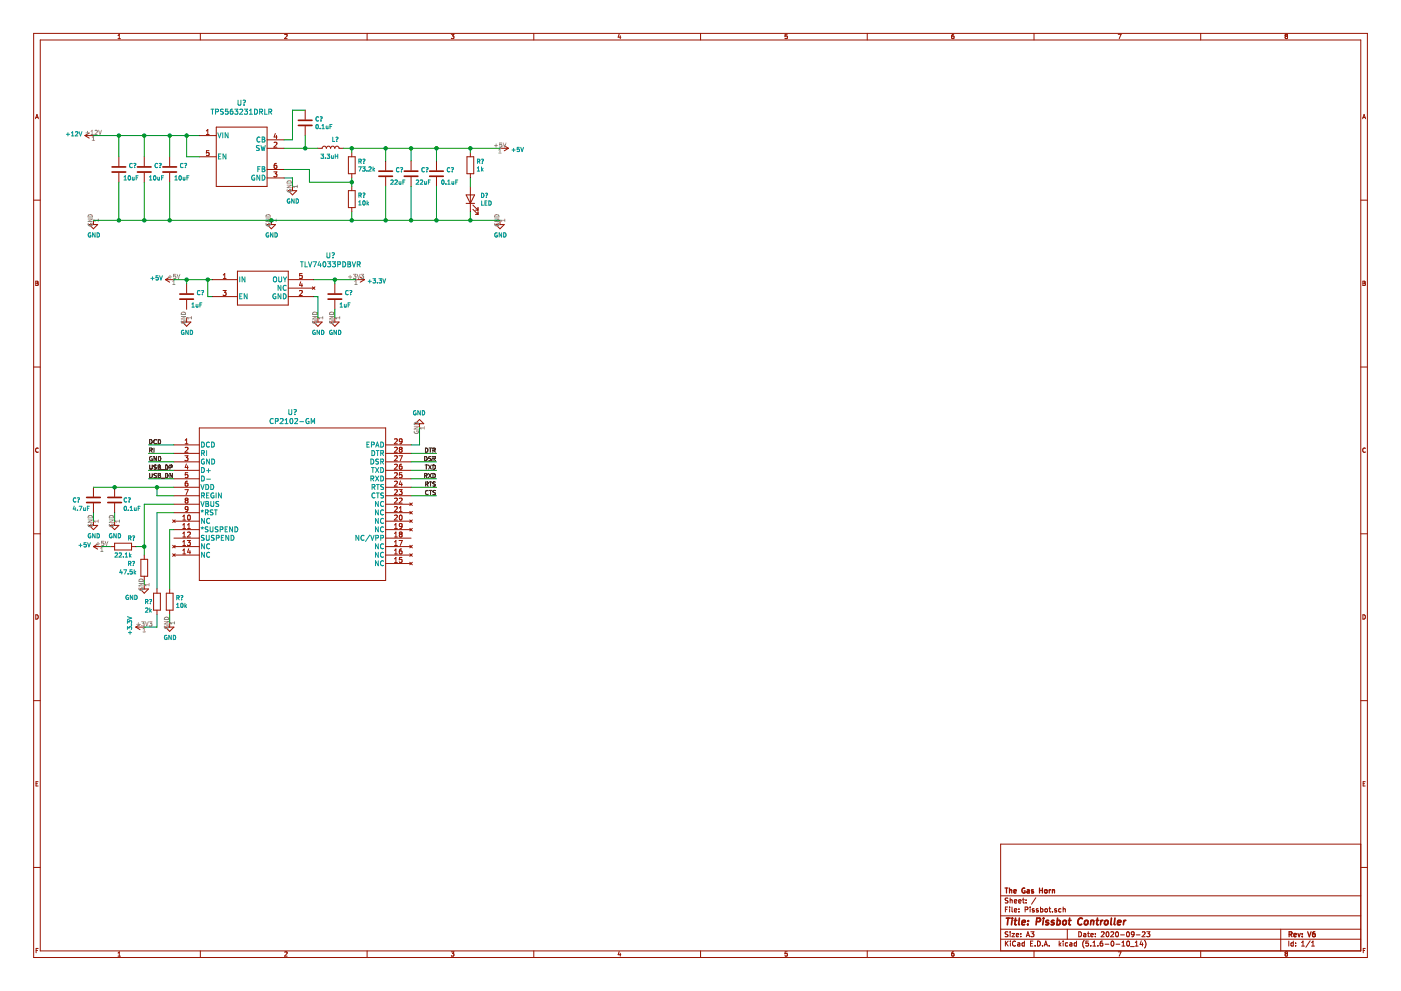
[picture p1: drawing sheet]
<svg xmlns="http://www.w3.org/2000/svg" width="420mm" height="297mm" viewBox="0 0 420 297" stroke-linecap="round" stroke-linejoin="round" font-family="sans-serif">
<path d="M.1 0h420.1v297h-420.1z" fill-rule="evenodd" fill="#fff" stroke="#fff" stroke-width=".3"/>
<g fill="none" stroke="#981200" stroke-width=".3">
<path d="M10.1 10h400v277h-400zM12.1 12h396v273h-396zM35.4 11.6h.7M35.4 10.6l.4-.3v1.3M60.1 10v2M85.4 10.4l.5-.1 .2 .3-.8 1h.8M110.1 10v2M135.3 10.3h.8l-.4 .5 .4 .1v.6h-.8M160.1 10v2M185.7 10.2l-.3 1h.8M186 10.7v.9M210.1 10v2"/>
<path d="M236.1 10.3h-.6l-.1 .6 .6-.1 .1 .7h-.7M260.1 10v2M286 10.3l-.5 .3-.1 .7 .2 .3 .5-.1-.1-.7h-.4l-.2 .2M310.1 10v2M335.3 10.3h.9l-.5 1.3M360.1 10v2M385.6 10.8l-.2 .5 .2 .3 .4-.1M385.6 10.8l-.2-.2 .2-.3 .5 .1-.2 .4M385.6 10.8h.3M385.9 10.8l.2 .3v.4M386.1 11.5h-.1M10.7 35.6l.4-1.3 .4 1.3"/>
<path d="M10.8 35.2h.6M26.8 39.9l-1.3 .7M61.9 39.2l.4-.4v1.5M64.9 38.1h15.2v17.8h-15.2zM91.5 33v2.8M91.5 37.8v2.8M408.7 35.6l.4-1.3 .4 1.3M408.8 35.2h.6M10.1 60h2M25.5 40.6h2.5M25.5 40.6l1.3 .8M35.6 47v2.8"/>
<path d="M35.6 51.8v2.8M43.3 47v2.8M43.3 51.8v2.8M50.9 47v2.8M50.9 51.8v2.8M59.8 40.6h5.1M59.8 47h5.1M61.9 40.3h.8M62.7 45.2h-.8v.7l.7-.1 .1 .7-.3 .2-.5-.2M80.1 44.5h5.1M80.1 53.3h5.1M80.1 41.9h5.1"/>
<path d="M80.1 50.8h5.1M82.1 51.5h.9l-.4 .6 .4 .1v.7l-.2 .1-.7-.1M82.2 42.7l.6-.1 .2 .5-.9 1h.9M82.6 40l-.4 1.1h.9M82.9 49l-.6 .3-.1 .9 .3 .3 .5-.2-.1-.7-.4-.1-.3 .3M82.9 40.6v1M86.4 57.2h2.6l-1.3 1.2zM87.7 55.9v1.3M95.3 44.5h1.3a.64 .64 0 0 1 .6-.7 .64 .64 0 0 1 .7 .7 .64 .64 0 0 1 .6-.7 .64 .64 0 0 1 .6 .7 .64 .64 0 0 1 .7-.7 .64 .64 0 0 1 .6 .7 .64 .64 0 0 1 .7-.7 .64 .64 0 0 1 .6 .7h1.3M104.5 47h2v5.1h-2zM104.5 57.2h2v5h-2zM105.5 45.7v1.3"/>
<path d="M105.5 52.1v1.2M105.5 55.9v1.3M115.7 48.3v2.8M115.7 53.1v2.8M123.3 48.3v2.8M123.3 53.1v2.8M130.9 48.3v2.8M130.9 53.1v2.8M139.8 58.4h2.5l-1.2 2.6zM140 47h2.1v5.1h-2.1zM141.1 45.7v1.3M141.1 52.1v1.2"/>
<path d="M141.1 55.9v7.6M149.9 44.5h2.6M151.2 43.7l1.3 .8M152.5 44.5l-1.3 .7M408.1 60h2M26.8 67.3h2.5l-1.3 1.3zM28 66v1.3M80.1 67.3h2.5l-1.2 1.3zM81.4 66v1.3M105.5 62.2v1.3M139.8 61h2.5M141.8 62.7l1.5 1.6"/>
<path d="M141.8 61.5l1.5 1.5M142.6 64.3h.7M142.6 63h.7M143.3 62.2v.8M143.3 63.5v.8M148.7 67.3h2.5l-1.3 1.3zM149.9 66v1.3M10.7 84.9h.5M11.3 84.3h-.6v1.3l.7-.2v-.4l-.2-.1M11.3 84.3v.1M11.3 84.8l-.1 .1M11.3 84.4v.4"/>
<path d="M11.3 84.8h.1M49.6 83.8h2.6M49.6 83.8l1.3 .8M50.9 83.1l-1.3 .7M54.7 96.5h2.5l-1.2 1.3zM56 85.1v2.8M56 89.9v2.8M56 95.3v1.2M63.6 83.8h7.6M63.6 88.9h7.6M66.9 87.1h.9l-.5 .5 .5 .2v.6l-.3 .2-.6-.2M67 83.5h.8"/>
<path d="M67 82.4l.4-.4v1.5M71.2 81.3h15.2v10.1h-15.2zM86.4 83.8h7.7M86.4 88.9h7.7M86.4 86.4h7.7M89.8 87.2l.6-.1 .3 .4-1 1.1h1M90.2 84.5l-.4 1h.9M90.5 85v1M90.6 82h-.7l-.1 .7 .7-.1 .1 .7-.2 .2-.6-.2M93.7 86l.7 .7M94.1 96.5h2.5l-1.3 1.3zM94.4 86l-.7 .7"/>
<path d="M95.3 95.3v1.2M99.1 96.5h2.6l-1.3 1.3zM100.4 85.1v2.8M100.4 89.9v2.8M100.4 95.3v1.2M106.8 83.8h2.5M108 83.1l1.3 .7M109.3 83.8l-1.3 .8M408.7 84.3l.7 .2-.2 .4 .3 .2-.3 .5h-.5zM408.7 84.9h.5M10.1 110h2M408.1 110h2"/>
<path d="M11.5 134.4a.58 .58 0 0 0-.8 .5 .58 .58 0 0 0 .8 .6M52.2 133.4h7.6M52.2 135.9h7.6M52.2 138.4h7.6M55.5 136.6h.9l-.5 .6 .4 .1v.7l-.2 .1-.6-.1M55.5 134.2l.6-.1 .3 .4-.9 1.1h.9M55.5 133h.9M55.5 132l.5-.5v1.5M55.9 139.1l-.4 1h.9M56.2 139.6v1M59.8 128.3h55.9v45.7h-55.9zM115.7 133.4h7.6"/>
<path d="M115.7 135.9h7.6M115.7 138.4h7.6M118.3 134.2l.6-.1 .3 .4-1 1.1h1M118.3 131.7l.6-.2 .3 .5-1 1h1M118.3 136.7l.6-.1 .3 .4-1 1.1h1M118.3 139.3l.6-.2 .3 .5-1 1h1M119.7 136.6h1l-.7 1.5M119.8 131.7h.7l.1 .7h-.7zM120 134.7l-.3 .3 .3 .6 .6-.3-.3-.6M120 134.7l-.3-.3 .3-.3 .5 .1-.2 .5M120 134.7h.3M120.5 139.1l-.5 .2-.3 1 .3 .3 .5-.1v-.7l-.5-.1-.3 .3"/>
<path d="M120.6 132.4l-.3 .5-.4 .1M120.6 132.2l-.1 .1M125.8 127v1.3M125.8 125.7l1.3 1.3h-2.6zM409.5 134.4a.59 .59 0 0 0-.8 .5 .59 .59 0 0 0 .7 .6M409.5 135.5h-.1M10.1 160h2M26.8 157.5h2.5l-1.3 1.3zM28 146.1v2.7M28 150.9v2.8M28 156.2v1.3M33.1 157.5h2.5l-1.2 1.3z"/>
<path d="M34.4 146.1v2.7M34.4 150.9v2.8M34.4 156.2v1.3M51.8 155.8l.7 .8M52.2 141h7.6M52.2 143.5h7.6M52.2 146.1h7.6M52.2 148.6h7.6M52.2 151.1h7.6M52.2 153.7h7.6M52.2 156.2h7.6M52.2 158.8h7.6"/>
<path d="M52.5 155.8l-.7 .8M54.8 155.9h.9M54.8 154.8l.4-.4v1.5M54.8 157.4l.4-.5v1.5M54.8 159.9l.4-.4v1.5M54.8 158.4h.9M55.5 146.8h.9l-.6 1.5M55.8 149.9l-.3 .3 .3 .6 .6-.3-.3-.6M55.8 149.9l-.3-.2 .3-.4 .5 .1-.2 .5M55.8 149.9h.3M56.2 144.2l-.6 .4-.1 .8 .3 .3 .5-.1-.1-.7-.4-.1-.3 .3M56.2 159.6l.6-.1 .3 .4-.9 1.1h.9"/>
<path d="M56.2 158.4h.9M56.2 157.4l.5-.5v1.5M56.3 141.7h-.7l-.1 .7 .7-.1 .1 .7-.2 .2-.6-.2M56.4 152.5l-.3 .3-.4-.1-.1-.7 .5-.2 .3 .3-.1 .9-.6 .3M56.4 154.5l.2-.1a.73 .73 0 0 1 .5 .8 .73 .73 0 0 1-.7 .6l-.2-.5zM115.7 141h7.6M115.7 143.5h7.6M115.7 146.1h7.6M115.7 148.6h7.6M115.7 151.1h7.6M115.7 153.7h7.6M115.7 156.2h7.6"/>
<path d="M115.7 158.8h7.6M118.3 149.4l.6-.1 .3 .4-1 1.1h1M118.3 152l.6-.2 .3 .5-1 1h1M118.3 154.5l.6-.1 .3 .4-1 1.1h1M118.3 158.4h.9M118.3 157.4l.4-.5v1.5M118.3 159.9l.4-.4v1.5M119 141.8h-.7M119 144.3l-.7 .1M119 146.8l-.7 .1M119 146.8l.1 .1M119 144.3l.1 .1"/>
<path d="M119 141.8h.1M119.1 141.8v.5l-.9 .9h1M119.1 144.4v.5l-.9 .8h1M119.1 146.9v.5l-.9 .9h1M119.7 146.8h.9l-.5 .5 .4 .2v.6l-.2 .2-.6-.2M119.7 149.4l.6-.1 .3 .4-.9 1.1h.9M119.7 153.3h.9M119.7 152.3l.5-.5v1.5M119.8 157.1h.7v.6l-.6 .1zM119.9 154.5l.2-.1a.73 .73 0 0 1 .5 .8 .73 .73 0 0 1-.6 .6l-.3-.5zM120.1 144.1l-.4 1.1h1M120.5 144.7v1"/>
<path d="M120.5 141.7h-.7l-.1 .7 .8-.1v.7l-.2 .2-.6-.2M120.6 157.8l-.3 .5-.4 .1M120.6 157.6l-.1 .1M122.9 158.4l.8 .7M122.9 155.8l.8 .8M122.9 153.3l.8 .8M122.9 150.8l.8 .7M123.7 158.4l-.8 .7M123.7 155.8l-.8 .8M123.7 153.3l-.8 .8M123.7 150.8l-.8 .7M408.1 160h2"/>
<path d="M28 163.8l1.3 .8M28 163.8h2.6M29.3 163.1l-1.3 .7M33.1 163.8h1.3M34.4 162.8h5.1v2.1h-5.1zM39.5 163.8h1.2M42 176.5h2.5l-1.2 1.3zM42.2 167.6h2.1v5.1h-2.1zM43.3 166.4v1.2M43.3 172.7v1.3M43.3 175.3v1.2M46.1 177.8h2v5.1h-2z"/>
<path d="M47.1 176.5v1.3M49.9 177.8h2v5.1h-2zM50.9 176.5v1.3M51.8 163.5l.7 .7M51.8 166l.7 .8M52.2 163.8h7.6M52.2 161.3h7.6M52.2 166.4h7.6M52.5 163.5l-.7 .7M52.5 166l-.7 .8M54.8 162.4l.4-.4v1.5M54.8 165l.4-.5v1.5"/>
<path d="M54.8 161h.9M54.8 163.5h.9M54.8 166h.9M56.2 162h.9l-.5 .6 .4 .1v.7l-.2 .1-.6-.1M56.6 164.5l-.4 1h1M57 165v1M115.7 163.8h7.6M115.7 161.3h7.6M115.7 166.4h7.6M115.7 168.9h7.6M118.3 161h.9M118.3 163.5h.9"/>
<path d="M118.3 166h.9M118.3 168.6h.9M118.3 162.4l.4-.4v1.5M118.3 165l.4-.5v1.5M118.3 167.5l.4-.4v1.5M119.7 162h1l-.7 1.5M120 160.1l-.3 .3 .3 .6 .6-.3-.3-.6M120 160.1l-.3-.3 .3-.3 .5 .1-.2 .5M120 160.1h.3M120.5 164.5l-.5 .2-.3 1 .3 .3 .5-.1v-.7l-.5-.1-.3 .3M120.5 167.1h-.7l-.1 .7 .8-.1v.7l-.2 .2-.6-.2M122.9 168.5l.8 .8"/>
<path d="M122.9 166l.8 .8M122.9 163.5l.8 .7M123.7 168.5l-.8 .8M123.7 166l-.8 .8M123.7 163.5l-.8 .7M10.7 184.3a.65 .65 0 0 1 .8 .6 .65 .65 0 0 1-.8 .7zM40.7 188l1.3 .7M40.7 188h2.6M42 187.2l-1.3 .8M47.1 182.9v1.3M49.6 188h2.6l-1.3 1.2zM50.9 182.9v1.3"/>
<path d="M50.9 186.7v1.3M408.7 184.3a.65 .65 0 0 1 .8 .6 .65 .65 0 0 1-.8 .7zM10.1 210h2M408.1 210h2M10.8 234.9h.4M11.4 234.3h-.6v1.3h.6M408.8 234.9h.4M409.4 234.3h-.6v1.3h.6M408.1 253h-108v32M10.1 260h2M300.1 278.5h108M300.1 274.5h108"/>
<path d="M300.1 268.5h108M301.5 279.9h.1M301.5 272.6h.5M301.6 279.9l.6 .2 .1 .4-.3 .3-.6-.1M302.2 271.9h-.7v1.5M302.3 279.4h-.7l-.1 .5M302.3 269.2h-.7l-.1 .6a.63 .63 0 0 1 .7 .7l-.8 .1M302.8 271.9v.1M302.8 272.4v1M302.9 269.2v1.5M302.9 279.3v.1M302.9 279.8v1"/>
<path d="M302.9 269.8h.6l.1 .9M303.5 279.8h.8l-.8 1h.8M303.5 271.9v1.3l.2 .2M304.2 270.2l.7-.2v-.2l-.5-.1-.2 .2 .1 .7h.6M304.2 272.9l.7-.2v-.3h-.5l-.2 .2 .1 .7h.6M305.5 270.2l.7-.2-.1-.2-.4-.1-.2 .2 .1 .7h.5M305.6 273.2v.2M305.6 272.4v.2M306.1 279.9v.1M306.6 269.7h.6M306.8 269.2v1.3l.4 .2M307.4 272.7l.7-.1 .1-.6-.8-.1v1.5"/>
<path d="M307.7 270.5v.2M307.7 269.8v.1M308.9 271.9v.1M308.9 272.4v1M309.1 279.3h1l-.5 .6 .4 .1v.7h-.9M310.2 272.4h-.4l-.2 .2v.2l.6 .1v.4h-.6M310.6 269.1l-1.2 1.9M311.3 272.4h-.3l-.2 .2 .1 .2 .4 .1v.4h-.5M312.1 272.4h.4l.3 .3-.1 .5-.6 .1M312.1 271.9v1.5M313.4 272.5h.7v.7h-.7zM314.6 272.4h.5"/>
<path d="M314.8 271.9v1.3l.3 .2M315.6 273.2v.2M316.9 272.4h-.4l-.2 .2v.2l.6 .1v.4h-.6M318.2 272.4h-.4l-.3 .3 .1 .5 .6 .1M318.8 271.9v1.5M318.8 272.5l.6-.1 .1 1M320.1 278.5v3M323.5 279.3a.75 .75 0 0 1 .9 .7 .75 .75 0 0 1-.9 .8zM325 279.9h.6v.9M326.2 279.8h.5M326.4 279.3v1.3l.3 .2M328.5 279.9v.1"/>
<path d="M330.3 279.4l.6-.1 .2 .4-.9 1.1h.9M331.8 279.4l.3-.1a.73 .73 0 0 1 .5 .8 .73 .73 0 0 1-.7 .6l-.2-.5zM333.1 279.4l.6-.1 .3 .4-.9 1.1h.9M334.8 279.4l.1-.1a.72 .72 0 0 1 .6 .8 .72 .72 0 0 1-.7 .6l-.2-.5zM338 279.4l.2-.1a.72 .72 0 0 1 .5 .7 .72 .72 0 0 1-.6 .7l-.3-.5zM340.1 279.9l-.3 .3-.4-.1-.1-.7 .5-.1 .3 .3-.2 1.1-.5 .1M342.6 279.4l.5-.1 .3 .4-.9 1.1h.9M343.9 279.3h.9l-.5 .6 .5 .1v.7h-.9M384.1 278.5v6.5M408.1 260h2M10.8 284.9h.5M11.4 284.3h-.6v1.3"/>
<path d="M35.4 285.7l.4-.4v1.3M35.4 286.6h.7M60.1 285v2M85.4 285.4l.5-.1 .2 .4-.8 .9h.8M110.1 285v2M135.3 285.3h.8l-.4 .5 .4 .1v.6h-.8M160.1 285v2M185.7 285.2l-.3 1h.8M186 285.7v.9M210.1 285v2M236.1 285.3h-.6l-.1 .6 .6-.1 .1 .7h-.7M260.1 285v2"/>
<path d="M286 285.3l-.5 .3-.1 .7 .2 .3 .5-.1-.1-.7h-.4l-.2 .2M300.1 281.5h108M301.5 282.1v1.5M301.7 282.7l.7 .9M302.4 282.1l-.9 .8M303 282.1v.1M303 282.6v1M304.6 283.4l-.1 .1M304.6 282.2a.68 .68 0 0 0-1 .6 .68 .68 0 0 0 .9 .7M304.8 280.3l.7-.2-.1-.2-.4-.1-.2 .2 .1 .7h.5M305.2 282.7h.6l.1 .9M305.9 282.9l-.8 .3 .3 .4 .5-.1"/>
<path d="M306.1 280.7v.1M307.2 282.7l-.4-.1-.3 .3 .1 .5 .6 .1M307.2 282.1v1.5M307.8 280.8l.5-1.5 .5 1.5M307.9 280.3h.8M309.1 282.8h.5M309.8 282.1h-.7v1.5h.7M310.1 285v2M310.4 283.4v.2M311.1 282.1a.76 .76 0 0 1 .9 .7 .76 .76 0 0 1-.9 .8zM312.6 283.4v.2M313.1 283.6l.5-1.5 .5 1.5"/>
<path d="M313.3 283.1h.7M314.7 283.5h.1M314.6 283.4l.1 .1M317.6 282.1v1.5M317.8 283l.4 .6M318.2 282.6l-.6 .5M318.8 282.1v.1M318.8 282.6v1M320.2 282.7l-.4-.1-.3 .3v.5l.7 .1M320.8 282.7h.6l.1 .9M321.5 282.9l-.7 .3 .2 .4 .5-.1M322.9 282.7l-.5-.1-.3 .3 .1 .5 .7 .1"/>
<path d="M322.9 282.1v1.5M325.1 281.9a1.71 1.71 0 0 0 0 2.3M325.6 280.1l-.7 .3 .2 .4 .5-.1M326.4 282.1h-.7l-.1 .7 .7-.1 .1 .7h-.8M327.1 283.4v.2M327.1 280.3l.8-.2-.1-.2-.5-.1-.2 .2 .1 .7h.6M327.8 283.6h.8M327.8 282.5l.4-.4v1.5M328.5 280.7v.1M329.3 283.4v.2M330.6 282.1l-.6 .3-.1 .9 .3 .3 .5-.2-.1-.7h-.4l-.3 .2M331.4 283h1.2"/>
<path d="M333.4 282.2l.1-.1a.72 .72 0 0 1 .6 .8 .72 .72 0 0 1-.7 .6l-.2-.5zM334.7 283h1.1M335.3 285.3h.9l-.5 1.3M336.1 280.2h1.1M336.5 283.6h.8M336.5 282.5l.4-.4v1.5M338 282.2l.2-.1a.72 .72 0 0 1 .6 .7 .72 .72 0 0 1-.7 .7l-.2-.5zM339 283.7h1.2M340.5 283.6h.8M340.5 282.5l.4-.4v1.5M340.8 280.2h1.1M342.3 282l-.4 1.1h.9"/>
<path d="M342.6 282.6v1M343.2 281.9a1.71 1.71 0 0 1 0 2.3M360.1 285v2M385.6 285.8l-.2-.2 .2-.3 .5 .1-.2 .4M385.6 285.8l-.2 .3 .2 .5 .5-.3-.2-.5M385.6 285.8h.3M386.5 282.1v1.5M387.2 283.4l.1 .1M387.3 283.5h.6M387.9 282.7h-.7v.7M387.9 282.1v1.5M388.6 283.4v.2"/>
<path d="M388.6 282.7v.1M390.3 283.6h.9M390.3 282.5l.5-.4v1.5M392.9 282l-1.3 1.9M393.3 283.6h.9M393.3 282.5l.5-.4v1.5M408.8 284.9h.5M409.4 284.3h-.6v1.3"/>
</g>
<g fill="none" stroke="#981200" stroke-width=".38">
<path d="M301.4 266.2h.9M301.8 266.2v1.5M302.8 266.2v1.5M302.8 266.8h.5l.1 .9M304.1 267.2l.7-.2-.1-.2-.4-.1-.2 .2v.7h.6M307.3 266.3a.69 .69 0 0 0-.8 .7 .69 .69 0 0 0 .9 .5v-.5h-.3M308 266.8h.6l.1 .9M308.7 267l-.7 .3 .2 .4 .5-.1M309.9 266.8l-.4-.1-.2 .2 .1 .2 .5 .1v.4h-.6M311.8 266.2v1.5M311.8 266.9h.8M312.6 266.2v1.5"/>
<path d="M313.3 266.8h.7l-.1 .8-.6-.1zM314.7 266.7v1M315.1 266.7l-.4 .3M315.6 266.8h.6v.9M315.6 266.7v1M389.2 279.8l.4 1 .4-1M390.5 279.9v.1M392.2 279.3l.5 1.5 .5-1.5M394.3 279.3l-.6 .3-.1 .9 .3 .3 .5-.1-.1-.8h-.4l-.3 .2M386.6 280.1l.7-.1 .1-.6-.8-.1v1.5M387 280.1l.5 .7M388.1 280.3l.7-.2-.1-.2-.4-.1-.2 .2v.7h.6"/>
<path d="M390.5 280.7v.1"/>
</g>
<g fill="none" stroke="#981200" stroke-width=".51">
<path d="M89.5 37.6h4.1M89.5 36.1h4.1M33.6 51.6h4.1M33.6 50h4.1M41.2 51.6h4.1M41.2 50h4.1M48.9 51.6h4M48.9 50h4M113.6 52.8h4.1M113.6 51.3h4.1M121.2 52.8h4.1M121.2 51.3h4.1"/>
<path d="M128.9 52.8h4M128.9 51.3h4M53.9 89.7h4.1M53.9 88.1h4.1M98.4 89.7h4M98.4 88.1h4M26 150.6h4.1M26 149.1h4.1M32.3 150.6h4.1M32.3 149.1h4.1M301.8 275.2h1.1M302.4 275.2l-.3 2"/>
<path d="M303.5 275.9l-.2 1.3M303.6 275.2v.2M304.2 275.9h.7M304.6 275.2l-.3 1.7 .5 .3M305.7 275.2l-.2 1.7 .2 .3M306.5 276.5l1-.2-.1-.3-.5-.1-.4 .3v.9h.8M308.2 277v.2M308.4 276l-.1 .2M310.8 276.3l1-.1 .2-.3-.1-.6-.9-.1-.3 2M312.9 275.9l-.2 1.3M313 275.2l-.1 .2M314.5 276l-.5-.1-.3 .3 .1 .2 .6 .2-.1 .5h-.7"/>
<path d="M316.1 276l-.4-.1-.4 .3 .1 .2 .6 .2v.5h-.8M317.1 276l.6-.1 .3 .4-.2 .7-.3 .2-.6-.1M317.2 275.2l-.3 2M318.9 276.1l.3-.2 .6 .2v.7l-.5 .4-.5-.2zM320.4 275.9h.8M320.8 275.2l-.2 1.7 .4 .3M324.6 275.4a.96 .96 0 0 0-1.3 .5 .96 .96 0 0 0 .7 1.3l.4-.2M325.4 276.1l.8-.1 .1 .3-.2 .7-.3 .2-.5-.2zM327.2 276.1l.8-.1-.1 1.2M327.2 275.9l-.2 1.3M328.7 275.9h.8M329.1 275.2l-.2 1.7 .5 .3"/>
<path d="M330.2 275.9l-.2 1.3M330.8 275.9l-.7 .4M331.4 276.1l.8-.1 .1 .3-.2 .7-.3 .2-.5-.2zM333.3 275.2l-.2 1.7 .3 .3M334.4 275.2l-.2 1.7 .2 .3M335.2 276.5l.9-.2v-.3l-.6-.1-.3 .3v.9h.8M337.1 275.9l-.2 1.3M337.6 275.9l-.4 .1-.2 .3"/>
</g>
<g fill="none" stroke="#009596" stroke-width=".3">
<path d="M20.4 39.8v.9M21.4 39.8l.4-.3v1.2M22.6 39.6l.5-.1 .3 .3-.8 .9h.8M23.7 39.5l.4 1.2 .5-1.2M63.3 32.7h.8M63.7 32.7v1.5M64.7 33.5l.7-.1 .1-.6-.8-.1v1.5M65.3 39.8l.5 1.5 .5-1.5M66.8 39.8v1.5M67 32.8h-.8a.66 .66 0 0 0 .7 .9l-.1 .5h-.7M68.4 32.7h-.7l-.1 .7h.7l.1 .7-.2 .1-.6-.1M68.4 39.8v1.5l-.9-1.5v1.5"/>
<path d="M69.7 32.7l-.5 .1-.2 1.1 .3 .3 .5-.1-.1-.7-.4-.1-.3 .3M70.4 32.7h.9l-.5 .6 .5 .3-.1 .6-.8-.1M71.4 30v1.2l.3 .3 .5-.3v-1.2M71.9 32.8l.6-.1 .3 .4-1 1.1h1M72.9 30.1l.5-.1a.52 .52 0 0 1-.2 .9v.1M73.2 31.4v.1M73.3 32.7h.9l-.5 .6 .5 .1v.7l-.3 .1-.6-.1M74.8 34.2h.9M74.8 33.1l.4-.4v1.5M76.3 32.7a.77 .77 0 0 1 .9 .8 .77 .77 0 0 1-.9 .7zM77.9 33.5l.7-.1 .1-.6-.8-.1v1.5M78.2 33.5l.6 .7"/>
<path d="M79.4 32.7v1.5h.7M80.6 33.5l.7-.1 .1-.6-.8-.1v1.5M81 33.5l.5 .7M94.9 37.4l.1-.1a.62 .62 0 0 1 .5 .7 .62 .62 0 0 1-.6 .5l-.2-.4zM95.5 35.1a.56 .56 0 0 0-.8 .5 .56 .56 0 0 0 .8 .5M96 38.5v.1M96 35.1l.6 .1-.3 .5M96.3 36.1v.2M96.3 35.7v.1M96.6 38.6h.7M96.6 37.7l.3-.4v1.3M97.8 37.7l.1 .8h.5"/>
<path d="M98.4 37.7v.9M99 37.9h.4M99.6 37.3h-.6v1.3M19.9 40.3h1M21.4 40.7h.8M37.2 54h.7M37.2 53l.4-.3v1.3M38.5 52.8l.2-.1a.62 .62 0 0 1 .5 .6 .62 .62 0 0 1-.6 .6l-.2-.4zM39.7 49.1a.56 .56 0 0 0-.8 .5 .56 .56 0 0 0 .8 .5M39.7 53.1v.8l.5-.1M40.1 49l.6 .2-.3 .6M40.2 53.1v.9"/>
<path d="M40.4 50.1v.1M40.8 53.3h.5M41.4 52.7h-.6v1.3M44.8 54h.8M44.8 53l.4-.3v1.3M46.2 52.8l.1-.1a.62 .62 0 0 1 .5 .6 .62 .62 0 0 1-.6 .6l-.2-.4zM46.2 52.8h.1M47.3 49.1a.56 .56 0 0 0-.8 .5 .56 .56 0 0 0 .8 .5M47.3 53.1l.1 .8 .4-.1M47.8 49l.5 .2-.3 .6M47.8 53.1v.9M48 50.1v.1"/>
<path d="M48.4 53.3h.5M49.1 52.7h-.7v1.3M52.4 54h.8M52.4 53l.4-.3v1.3M53.8 52.8l.2-.1a.62 .62 0 0 1 .4 .6 .62 .62 0 0 1-.6 .6l-.1-.4zM54.9 49.1a.56 .56 0 0 0-.8 .5 .56 .56 0 0 0 .8 .5M54.9 53.1l.1 .8 .5-.1M55.4 49h.5l-.2 .5M55.5 53.1v.9M55.6 50.1v.1M55.7 49.6l-.1 .2M55.7 49.5v.1"/>
<path d="M56.1 53.3h.4M56.7 52.7h-.6v1.3M65.5 46.9h.5M66.3 46.2h-.8v1.5h.8M67.8 46.2v1.5l-.9-1.5v1.5M76.3 52.6a.68 .68 0 0 0-.8 .7 .68 .68 0 0 0 .9 .6v-.5h-.3M77.3 50.7h.5M77.8 43.7l-.8 .1a.64 .64 0 0 0 .7 .8l-.1 .4h-.7M77.9 52.5v1.5l-.9-1.5v1.5M78 41.2a.66 .66 0 0 0-1 .6 .66 .66 0 0 0 1 .6M78 50h-.7v1.5M78.3 43.6l.3 1.5 .3-1.1 .3 1.1 .3-1.5"/>
<path d="M78.6 52.5a.75 .75 0 0 1 .9 .8 .75 .75 0 0 1-.9 .7zM78.6 41.1h.5l.3 .3-.3 .4 .4 .5-.3 .3h-.6zM78.6 50h.5l.3 .2-.3 .5 .4 .5-.3 .3h-.6zM78.6 41.8h.5M78.6 50.7h.5M86.9 59.7a.57 .57 0 0 0-.8 .6 .57 .57 0 0 0 .8 .5v-.4h-.2M88.2 59.6v1.3l-.7-1.3v1.3M88.8 59.6a.64 .64 0 0 1 .7 .7 .64 .64 0 0 1-.7 .6zM96.3 46.2h.7l-.4 .5 .4 .1-.1 .6-.6-.1M97.6 47.5h.1M97.6 47.4v.1M98.1 46.2h.8l-.5 .5 .4 .1 .1 .4-.3 .3-.5-.2"/>
<path d="M99.4 46.6l.1 .8 .5-.1M99.8 41.1v1.3h.6M100 46.6v.9M100.5 46.2v1.3M100.5 46.8h.8M100.7 41.2l.7 .1-.4 .6M101 42.3v.1M101.3 46.2v1.3M107.5 50h.8l-.5 1.3M107.9 48.4l.5 .6M107.9 58.5l.5 .6M108.2 57.9h-.6v1.2"/>
<path d="M108.2 48.3l-.6 .1M108.2 57.9l.1 .1M108.3 48.3l-.1-.5-.6-.1v1.3M108.3 58l-.1 .5h-.6M108.3 48.3h-.1M108.7 50h.8l-.4 .5 .3 .1 .1 .5-.2 .2-.6-.1M108.9 47.8l.5 .1-.3 .6M108.9 57.9l.5 .1-.3 .6M109.1 48.8v.2M109.1 58.6v.1M109.1 59v.1M110 51.2v.1"/>
<path d="M110.6 50.1l.5-.1 .2 .4-.8 .9h.8M111.9 50v1.3M112 50.8l.4 .5M112.4 50.4l-.5 .5M117.2 54.1l.5-.1 .2 .3-.7 .9h.7M118.5 54h.5M118.5 54l-.1 .1M119 54l.1 .1M119.1 54.1v.4l-.7 .7h.8M119.7 50.4a.56 .56 0 0 0-.8 .5 .56 .56 0 0 0 .8 .5M119.7 54.4v.8l.5-.1M120.2 50.3h.5l-.2 .5"/>
<path d="M120.2 54.4v.8M120.4 51.4v.1M120.5 50.9l-.1 .1M120.5 50.8v.1M120.8 54.6h.5M121.4 54h-.6v1.2M124.8 54.1l.5-.1 .3 .3-.8 .9h.8M126 54.1l.5-.1 .3 .3-.8 .9h.8M127.3 50.4a.56 .56 0 0 0-.8 .5 .56 .56 0 0 0 .8 .5M127.3 54.4l.1 .8 .5-.1M127.8 50.3l.6 .1-.4 .6M127.9 54.4v.8"/>
<path d="M128 51.4v.1M128.5 54.6h.4M129.1 54h-.6v1.2M132.6 54.1l.2-.1a.62 .62 0 0 1 .4 .6 .62 .62 0 0 1-.5 .6l-.3-.5zM133.7 55.1v.1M134.3 55.2h.7M134.3 54.3l.3-.3v1.2M134.9 50.4a.56 .56 0 0 0-.8 .5 .56 .56 0 0 0 .8 .5M135.4 50.3l.6 .1-.4 .6M135.5 54.4l.1 .8 .5-.1M135.6 51.4v.1M136.1 54.4v.8"/>
<path d="M136.7 54.6h.4M137.3 54h-.6v1.2M143.1 51.3h.8M143.1 50.4l.4-.4v1.3M143.2 48.4l.6-.1 .1-.5-.7-.1v1.3M143.5 48.4l.4 .6M144.4 47.8l.6 .1-.4 .6M144.4 50v1.3M144.4 57.9a.64 .64 0 0 1 .8 .6 .64 .64 0 0 1-.8 .7zM144.5 50.8l.4 .5M144.6 48.9v.1M144.6 48.9h.1"/>
<path d="M144.9 50.4l-.5 .5M145.6 58l.6 .1-.3 .6M145.8 59.1l.1 .1M145.8 59.1h.1M153.6 45h.9M154 44.5v.9M155.7 44.7v.1M155.7 44.2h-.6v.6l.6-.1M155.7 44.8v.6l-.6-.1M156.2 44.2l.4 1.2 .4-1.2M27.2 69.9a.57 .57 0 0 0-.8 .5 .57 .57 0 0 0 .8 .5v-.4h-.2M28.5 69.8v1.2l-.7-1.2v1.2"/>
<path d="M29.1 69.8a.64 .64 0 0 1 .7 .6 .64 .64 0 0 1-.7 .6zM80.5 69.9a.57 .57 0 0 0-.7 .5 .57 .57 0 0 0 .8 .5v-.4h-.3M81.8 69.8v1.2l-.7-1.2v1.2M82.5 69.8a.64 .64 0 0 1 .7 .6 .64 .64 0 0 1-.7 .6zM90.1 78.5h.9M90.5 78.5v1.5M91.5 78.5v1.5h.7M92.5 78.5l.5 1.5 .5-1.5M93.9 78.5h1l-.7 1.5M95.8 78.4l-.4 1.1h1M96.1 79v1M97 78.6l.2-.1a.74 .74 0 0 1 .6 .8 .74 .74 0 0 1-.7 .6l-.2-.5z"/>
<path d="M98.1 75.8v1.2l.2 .3 .6-.3v-1.2M98.2 78.5h1l-.5 .5 .4 .2v.6l-.2 .2-.7-.2M99.6 75.8h.5a.52 .52 0 0 1-.2 .8v.1M99.7 78.5h.9l-.5 .5 .4 .2v.6l-.2 .2-.6-.2M99.9 77.1v.2M101.3 79.3l.7-.1 .1-.6-.8-.1v1.5M102.8 78.5a.77 .77 0 0 1 .9 .7 .77 .77 0 0 1-.9 .8zM104.3 78.5h.5l.3 .2-.3 .5 .4 .5-.3 .3h-.6zM104.3 79.2h.5M105.6 78.5l.5 1.5 .5-1.5M107.1 79.3l.8-.1 .1-.6-.9-.1v1.5M107.5 79.3l.5 .7"/>
<path d="M107.6 61.4h.7M107.6 60.5l.3-.3v1.2M108.9 60.3l.2-.1a.63 .63 0 0 1 .4 .6 .63 .63 0 0 1-.5 .6l-.2-.4zM110.1 60.2v1.2M110.2 61l.4 .4M110.6 60.6l-.5 .5M144.4 60.2v1.3h.6M145.5 60.8h.4M146.1 60.2h-.6v1.3h.6M146.6 60.2a.64 .64 0 0 1 .7 .7 .64 .64 0 0 1-.7 .6zM149.1 69.9a.57 .57 0 0 0-.7 .5 .57 .57 0 0 0 .8 .5v-.4h-.3M150.4 69.8v1.2l-.7-1.2v1.2"/>
<path d="M151 69.8a.64 .64 0 0 1 .8 .6 .64 .64 0 0 1-.8 .6zM45.2 83.4h1M45.7 83v.9M47.4 82.7h-.6v.6l.6-.1v.6h-.6M47.9 82.7l.4 1.2 .4-1.2M55.1 99.1a.57 .57 0 0 0-.7 .6 .57 .57 0 0 0 .8 .4v-.4h-.3M56.4 99v1.3l-.7-1.3v1.3M57.1 99a.64 .64 0 0 1 .7 .6 .64 .64 0 0 1-.7 .7zM57.5 92.1h.8M57.5 91.1l.4-.3v1.3M58.8 91.2l.1 .8 .5-.1M59.4 91.2v.9"/>
<path d="M60 91.4h.4M60 87.2a.56 .56 0 0 0-.8 .5 .56 .56 0 0 0 .8 .5M60.5 87.1l.5 .2-.3 .6M60.6 90.8h-.6v1.3M60.6 88.3h.1M60.7 88.3h.1M71.9 83v1.5M71.9 88.8h.5M72.6 88.1h-.7v1.5h.7M73.4 83v1.5l-.8-1.5v1.5M74.1 88.1v1.5l-.9-1.5v1.5M82 83.2l.3-.2 .6 .2 .1 .8-.4 .5-.6-.2z"/>
<path d="M82.7 88.1a.68 .68 0 0 0-.9 .7 .68 .68 0 0 0 .9 .6v-.5h-.2M83.6 83v1.2l.3 .3 .6-.3v-1.2M84.2 85.5v1.5l-.8-1.5v1.5M84.2 88.1v1.5l-.8-1.5v1.5M85 88.1a.75 .75 0 0 1 .8 .7 .75 .75 0 0 1-.8 .8zM85 83l.5 .8M85.5 83.8v.7M85.8 85.7a.66 .66 0 0 0-.9 .6 .66 .66 0 0 0 .9 .6M86 83l-.5 .8M94.5 99.1a.57 .57 0 0 0-.7 .6 .57 .57 0 0 0 .7 .4v-.4h-.2M95.8 99v1.3l-.7-1.3v1.3M96.4 99a.64 .64 0 0 1 .7 .6 .64 .64 0 0 1-.7 .7z"/>
<path d="M99.6 99.1a.57 .57 0 0 0-.8 .6 .57 .57 0 0 0 .8 .4v-.4h-.2M100.9 99v1.3l-.7-1.3v1.3M101.5 99a.64 .64 0 0 1 .7 .6 .64 .64 0 0 1-.7 .7zM102 92.1h.7M102 91.1l.3-.3v1.3M103.3 91.2v.8l.5-.1M103.8 91.2v.9M104.4 91.4h.4M104.4 87.2a.56 .56 0 0 0-.8 .5 .56 .56 0 0 0 .8 .5M104.9 87.1l.6 .2-.4 .6M105 90.8h-.6v1.3M105.1 88.3h.1"/>
<path d="M110.4 84.3h1M110.9 83.8v1M111.8 83.5h.8l-.4 .5 .3 .1M112.5 84.1l.1 .1M112.6 84.2l-.1 .6-.7-.1M113.1 84.8h.1M113.7 83.5h.7l-.4 .5 .4 .2v.5h-.7M114.8 83.5l.4 1.3 .5-1.3M60.5 132.5a.75 .75 0 0 1 .8 .8 .75 .75 0 0 1-.8 .7zM60.5 135.8h.7v-.7h-.7v1.5M60.8 135.8l.5 .8M61.2 137.7a.68 .68 0 0 0-.8 .7 .68 .68 0 0 0 .9 .6v-.5h-.3"/>
<path d="M62 135.1v1.5M62.8 132.7a.66 .66 0 0 0-.9 .6 .66 .66 0 0 0 .9 .6M62.8 137.6v1.5l-.8-1.5v1.5M63.5 132.5a.75 .75 0 0 1 .8 .8 .75 .75 0 0 1-.8 .7zM63.5 137.6a.76 .76 0 0 1 .9 .7 .76 .76 0 0 1-.9 .8zM81.9 125.6a.68 .68 0 0 0-.9 .6 .68 .68 0 0 0 .9 .6M82.6 126.2h.7l.1-.6-.8-.1v1.5M84 125.6l.6-.1 .3 .4-.9 1.1h.9M85.5 127h.9M85.5 125.9l.4-.4v1.5M86.6 122.8v1.2l.3 .3 .6-.3v-1.2M87.1 125.6l.2-.1a.74 .74 0 0 1 .6 .7 .74 .74 0 0 1-.7 .7l-.2-.5z"/>
<path d="M88.1 122.8h.6a.52 .52 0 0 1-.3 .8v.1M88.4 125.6l.6-.1 .3 .4-1 1.1h1M88.4 124.1v.2M89.9 126.4h1.2M92.6 125.5a.69 .69 0 0 0-.9 .7 .69 .69 0 0 0 1 .6v-.5h-.3M93.3 127v-1.5l.5 1 .5-1v1.5M110 133.2h.5M110.8 132.5h-.8v1.5h.8M111.2 137.6a.76 .76 0 0 1 .9 .7 .76 .76 0 0 1-.9 .8zM111.4 133.3l.7-.1 .1-.5-.8-.2v1.5M111.5 135.1a.75 .75 0 0 1 .9 .7 .75 .75 0 0 1-.9 .8zM112.7 134l.5-1.5 .5 1.5"/>
<path d="M112.8 135.1h.9M112.8 133.6h.7M113.2 135.1v1.5M113.5 137.7h-.8a.64 .64 0 0 0 .7 .8v.5h-.7M114.2 132.5a.75 .75 0 0 1 .8 .8 .75 .75 0 0 1-.8 .7zM114.2 135.8h.7v-.7h-.7v1.5M114.2 138.4l.7-.1v-.6l-.7-.1v1.5M114.5 138.4l.5 .7M114.5 135.8l.5 .8M124.7 123.2a.57 .57 0 0 0-.7 .6 .57 .57 0 0 0 .8 .4v-.4h-.3M126 123.1v1.3l-.7-1.3v1.3M126.7 123.1a.64 .64 0 0 1 .7 .6 .64 .64 0 0 1-.7 .7z"/>
<path d="M22.3 151.7l-.3 .9h.7M22.6 152.2v.8M22.8 149.3a.56 .56 0 0 0-.8 .5 .56 .56 0 0 0 .8 .5M23.2 152.9v.1M23.3 149.3h.5v.3M23.5 150.3v.2M23.7 151.7h.9l-.6 1.3M23.7 149.7l-.2 .3M23.8 149.6l-.1 .1M25.1 152.2v.8l.5-.1M25.6 152.2v.8M26.2 152.4h.4"/>
<path d="M26.8 151.7h-.6v1.3M28.5 159.9v1.3l-.7-1.3v1.3M29.1 159.9a.64 .64 0 0 1 .7 .7 .64 .64 0 0 1-.7 .6zM34.9 159.9v1.3l-.8-1.3v1.3M35.5 159.9a.64 .64 0 0 1 .7 .7 .64 .64 0 0 1-.7 .6zM37.3 151.9l.2-.2a.62 .62 0 0 1 .5 .7 .62 .62 0 0 1-.6 .6l-.2-.5zM38 149.3a.56 .56 0 0 0-.8 .5 .56 .56 0 0 0 .8 .5M38.5 152.9v.1M38.5 149.3h.5v.3M38.7 150.3v.2M39 149.7l-.3 .3M39 149.6v.1"/>
<path d="M39 153h.7M39 152.1l.4-.4v1.3M40.3 152.2v.8l.5-.1M40.8 152.2v.8M41.4 152.4h.5M42 151.7h-.6v1.3M60.2 145.2l.5 1.5 .5-1.5M60.2 150.3l.5 1.5 .5-1.5M60.3 153.1l.4 .1M60.3 158.1l.4 .2M60.5 140.1a.75 .75 0 0 1 .8 .8 .75 .75 0 0 1-.8 .7zM60.5 142.7a.75 .75 0 0 1 .8 .7 .75 .75 0 0 1-.8 .8z"/>
<path d="M60.5 148.5h.7v-.7h-.7v1.5M60.7 152.8v.4M60.7 157.9v.4M60.7 153.2l-.2 .3M60.7 153.2l.2 .3M60.7 158.3l-.2 .3M60.7 158.3l.2 .3M60.8 148.5l.5 .8M61 153.1l-.3 .1M61 158.1l-.3 .2M61.3 155.4v1.5l-.8-1.5v1.5M61.6 153.6l.7-.1v-.6l-.7-.1v1.5"/>
<path d="M61.7 145.2a.76 .76 0 0 1 .9 .8 .76 .76 0 0 1-.9 .7zM61.7 150.3h.5l.3 .3-.3 .4 .4 .5-.3 .3h-.6zM61.7 151h.5M62 141.1h1.1M62 143.6h1.1M62 148.5h.4M62 153.6l.4 .7M62.4 158h-.7l-.1 .5a.63 .63 0 0 1 .7 .8h-.8M62.5 140.5v1.1M62.7 147.8h-.7v1.5h.7M62.9 155.5a.66 .66 0 0 0-1 .6 .66 .66 0 0 0 1 .6M63 157.9l.1 1.4"/>
<path d="M63.1 159.3h.1M63.2 145.2a.76 .76 0 0 1 .9 .8 .76 .76 0 0 1-.9 .7zM63.2 150.3v1.2l.3 .3 .6-.3v-1.2M63.9 152.9h-.7l-.1 .5a.63 .63 0 0 1 .7 .8l-.8 .1M63.9 157.9l-.1 1.4h-.6M64.1 147.8a.69 .69 0 0 0-.9 .7 .69 .69 0 0 0 1 .6v-.5h-.3M64.3 152.8h.9M64.7 152.8v1.5M64.8 147.8v1.5M65.4 158h-.7l-.1 .5a.63 .63 0 0 1 .7 .8h-.8M65.6 150.4h-.8a.64 .64 0 0 0 .7 .8l-.1 .5h-.7M66 158.7l.7-.1 .1-.5-.8-.2v1.5"/>
<path d="M66.4 147.8v1.5l-.9-1.5v1.5M67.5 158.6h.5M68.2 157.9h-.7v1.5h.7M69.7 157.9v1.5l-.8-1.5v1.5M70.4 157.9a.76 .76 0 0 1 .9 .8 .76 .76 0 0 1-.9 .7zM111.2 143.5l.7-.1 .1-.6-.8-.1v1.5M111.4 140.1h.9M111.6 146l.7-.1v-.6l-.7-.1v1.5M111.6 143.5l.5 .7M111.8 140.1v1.5M111.9 146l.6 .7M112.5 147.9a.66 .66 0 0 0-1 .6 .66 .66 0 0 0 1 .6"/>
<path d="M112.6 142.7l1 1.5M112.6 140.1l1 1.5M112.9 145.2h.9M112.9 147.8h.9M113.3 145.2v1.5M113.3 147.8v1.5M113.4 150.3v1.5l-.8-1.5v1.5M113.4 152.8v1.5l-.8-1.5v1.5M113.4 155.4v1.5l-.8-1.5v1.5M113.4 157.9v1.5l-.8-1.5v1.5M113.6 142.7l-1 1.5M113.6 140.1l-1 1.5"/>
<path d="M114.2 140.1a.75 .75 0 0 1 .8 .8 .75 .75 0 0 1-.8 .7zM114.2 142.7a.75 .75 0 0 1 .8 .7 .75 .75 0 0 1-.8 .8zM115 145.3l-.8 .1a.64 .64 0 0 0 .7 .8v.4h-.7M115 147.8l-.8 .1a.64 .64 0 0 0 .7 .8v.5h-.7M115 150.4a.66 .66 0 0 0-.9 .7 .66 .66 0 0 0 .9 .6M115 153a.66 .66 0 0 0-.9 .6 .66 .66 0 0 0 .9 .6M115 155.5a.66 .66 0 0 0-.9 .6 .66 .66 0 0 0 .9 .6M115 158.1a.66 .66 0 0 0-.9 .6 .66 .66 0 0 0 .9 .6M23.7 163.5h.9M24.1 163v.9M25.8 162.7h-.6v.6l.6-.1v.6h-.6M26.3 162.7l.4 1.2 .4-1.2"/>
<path d="M27.2 160a.57 .57 0 0 0-.8 .6 .57 .57 0 0 0 .8 .5v-.4h-.2M33.5 160a.57 .57 0 0 0-.7 .6 .57 .57 0 0 0 .8 .5v-.4h-.3M34.5 165.8l.5-.1 .2 .4-.7 .9h.7M35.7 165.8l.5-.1 .3 .4-.8 .9h.8M36.2 170.7l-.3 .9h.8M36.5 171.2v.9M36.9 166.9l.1 .1M36.9 166.9h.1M37.1 170.8h.8l-.5 1.3M37.6 167h.7M37.6 166.1l.3-.4v1.3M38.4 171.9v.2"/>
<path d="M38.5 178.5a.57 .57 0 0 0-.8 .6 .57 .57 0 0 0 .8 .5v-.4h-.2M38.5 168.9h.7v-.5l-.7-.1v1.2M38.8 165.7v1.3M38.8 168.9l.5 .6M38.9 161.3l.4 .6M38.9 166.5l.4 .5M39.2 160.7l-.6-.1v1.3M39.2 160.7v.1M39.2 160.8v.4l-.6 .1M39.3 166.1l-.5 .5M39.6 170.8h-.6v.6h.6v.5h-.6M39.8 168.3l.5 .1-.3 .6"/>
<path d="M39.8 160.7l.6 .1-.4 .6M39.8 178.4v1.3l-.7-1.3v1.3M40 169.4v.1M40 161.8v.1M40.2 170.8v1.3M40.3 171.6l.4 .5M40.4 178.4a.64 .64 0 0 1 .7 .6 .64 .64 0 0 1-.7 .7zM40.7 171.2l-.5 .5M44.9 179.8l.6 .1-.4 .6M53 179.2l.6-.1 .1-.5-.7-.1v1.3M53.3 179.2l.5 .6M54.2 178.6l.6 .1-.3 .6"/>
<path d="M54.5 179.7v.1M61.2 160.5h-.7v.5a.63 .63 0 0 1 .7 .8l-.8 .1M61.3 163v1.5l-.8-1.5v1.5M61.3 165.5v1.5l-.8-1.5v1.5M61.9 160.5v1.2l.3 .3 .5-.2v-1.3M62.9 163.1a.66 .66 0 0 0-1 .7 .66 .66 0 0 0 1 .6M62.9 165.7a.66 .66 0 0 0-1 .6 .66 .66 0 0 0 1 .6M64.2 160.5h-.7v.5a.63 .63 0 0 1 .7 .8l-.8 .1M64.9 161.2h.7l.1-.6-.8-.1v1.5M66.4 161.2h.5M67.1 160.5h-.7v1.5h.7M68.6 160.5v1.5l-.9-1.5v1.5"/>
<path d="M69.3 160.5a.76 .76 0 0 1 .9 .7 .76 .76 0 0 1-.9 .8zM107.6 160.5v1.5l-.9-1.5v1.5M109.2 160.6a.67 .67 0 0 0-1 .6 .67 .67 0 0 0 1 .6M110.9 160.4l-1.3 1.9M111.2 160.5l.5 1.5 .5-1.5M112.7 161.2h.7v-.7h-.7v1.5M113.4 163v1.5l-.8-1.5v1.5M113.4 165.5v1.5l-.8-1.5v1.5M113.4 168.1v1.5l-.8-1.5v1.5M114.2 161.2h.7v-.7h-.7v1.5M115 163.1a.66 .66 0 0 0-.9 .7 .66 .66 0 0 0 .9 .6M115 165.7a.66 .66 0 0 0-.9 .6 .66 .66 0 0 0 .9 .6"/>
<path d="M115 168.2a.66 .66 0 0 0-.9 .6 .66 .66 0 0 0 .9 .6M38.2 186.8v-.7l.5 .4 .1-.4h.6v.7M38.2 188.7v-.8l.5 .4 .1-.4h.5l.2 .2-.1 .6M38.2 184.8l1.3 .5-1.3 .4M38.5 189.6h1M39 189.1v1M39.4 187.3h.1M43.6 180.3h.7v-.5l-.7-.1v1.3M43.6 182.4l.5-.2 .3 .4-.8 .9h.8M44 180.3l.4 .7M44.9 182.2v1.3M45 183l.4 .5"/>
<path d="M45.1 180.8v.2M45.4 182.7l-.5 .4M50 190.5a.57 .57 0 0 0-.7 .6 .57 .57 0 0 0 .8 .5v-.4h-.3M51.4 190.4v1.3l-.8-1.3v1.3M52 190.4a.64 .64 0 0 1 .7 .7 .64 .64 0 0 1-.7 .6zM53 182.1h.7M53 181.2l.3-.4v1.3M54.3 181l.2-.2a.63 .63 0 0 1 .4 .7 .63 .63 0 0 1-.5 .5l-.2-.4zM55.5 180.8v1.3M55.6 181.6l.3 .5M55.9 181.3l-.4 .4"/>
</g>
<g fill="none" stroke="#969696" stroke-width=".3">
<path d="M25.8 39.8h1M26.2 39.3v1M27.3 39.4l.3-.4v1.3M28.5 39.2l.5-.2 .2 .4-.8 .9h.8M29.6 39l.4 1.3 .4-1.3M27.3 40.3h.7M27.6 42.1h.8M27.6 41.2l.4-.4v1.3M28 40.6h.1M86.1 55.5h1.3l-1.3 .7h1.3M86.2 56.8a.57 .57 0 0 0 .6 .8 .57 .57 0 0 0 .5-.8h-.4v.2M86.2 54.4a.68 .68 0 0 1 .8-.2 .68 .68 0 0 1 .4 .7h-1.3z"/>
<path d="M87.7 55.9h.1M89.2 55.5v.7M89.2 55.9h-1.3l.4 .3M148.3 43.6h1M148.8 43.2v.9M149.6 45.9h.7M149.6 45l.3-.4v1.3M149.9 44.5h.1M150.5 42.9h-.6l-.1 .6 .6-.1 .1 .6h-.7M150.9 42.9l.4 1.2 .5-1.2M26.4 65.7h1.3l-1.3 .7h1.3M26.5 67a.57 .57 0 0 0 .6 .7 .57 .57 0 0 0 .5-.8h-.4v.3"/>
<path d="M26.5 64.6a.68 .68 0 0 1 .8-.2 .68 .68 0 0 1 .4 .7h-1.3zM28 66h.1M29.5 66h-1.3l.4 .4M29.5 65.7v.7M79.8 65.7h1.2l-1.2 .7h1.2M79.8 67a.57 .57 0 0 0 .6 .7 .57 .57 0 0 0 .5-.8h-.4v.3M79.8 64.6a.68 .68 0 0 1 .8-.2 .68 .68 0 0 1 .4 .7h-1.2zM81.4 66h.1M82.8 65.7v.7M82.8 66h-1.3l.4 .4M148.3 65.7h1.3l-1.3 .7h1.3M148.4 67a.57 .57 0 0 0 .6 .7 .57 .57 0 0 0 .5-.8h-.4v.3"/>
<path d="M148.5 64.5a.66 .66 0 0 1 .8-.1 .66 .66 0 0 1 .3 .7h-1.3zM149.9 66h.1M151.4 66h-1.3l.4 .4M151.4 65.7v.7M50.5 83h1M51 82.5v1M51.8 85.3h.7M51.8 84.4l.4-.4v1.3M52.2 83.8h.1M52.7 82.2h-.6l-.1 .6h.6l.1 .6h-.7M53.1 82.2l.4 1.3 .5-1.3M54.4 94.9h1.2l-1.2 .7h1.2"/>
<path d="M54.4 96.2a.57 .57 0 0 0 .6 .7 .57 .57 0 0 0 .5-.8h-.4v.3M54.4 93.8a.68 .68 0 0 1 .8-.2 .68 .68 0 0 1 .4 .7h-1.2zM56 95.3h.1M57.4 95.3h-1.3l.4 .3M57.4 94.9v.7M93.7 94.9h1.3l-1.3 .7h1.3M93.8 93.8a.68 .68 0 0 1 .8-.2 .68 .68 0 0 1 .4 .7h-1.3zM93.8 96.2a.57 .57 0 0 0 .6 .7 .57 .57 0 0 0 .5-.8h-.4v.3M95.3 95.3h.1M96.8 95.3h-1.3l.4 .3M96.8 94.9v.7M98.8 94.9h1.3l-1.3 .7h1.3"/>
<path d="M98.9 96.2a.57 .57 0 0 0 .6 .7 .57 .57 0 0 0 .5-.8h-.4v.3M98.9 93.8a.68 .68 0 0 1 .8-.2 .68 .68 0 0 1 .4 .7h-1.3zM100.4 95.3h.1M101.9 94.9v.7M101.9 95.3h-1.3l.4 .3M104.5 83h1M105 82.5v1M106 82.2h.8l-.5 .5 .4 .1 .1 .5-.3 .2-.5-.1M106.4 85.3h.7M106.4 84.4l.4-.4v1.3M106.8 83.8h.1M107.1 82.2l.4 1.3 .5-1.3"/>
<path d="M108.3 82.2h.8l-.5 .5 .4 .1v.6h-.7M124.2 127.9h1.3l-1.3 .7h1.3M124.3 129.2a.57 .57 0 0 0 .6 .8 .57 .57 0 0 0 .5-.8h-.4v.2M124.3 126.8a.68 .68 0 0 1 .8-.2 .68 .68 0 0 1 .4 .7h-1.3zM125.8 128.3h.1M127.3 127.9v.7M127.3 128.3h-1.3l.4 .3M26.4 155.8h1.3l-1.3 .8h1.3M26.5 157.2a.57 .57 0 0 0 .6 .7 .57 .57 0 0 0 .5-.8h-.4v.3M26.5 154.7a.68 .68 0 0 1 .8-.2 .68 .68 0 0 1 .4 .7h-1.3zM28 156.2h.1M29.5 155.8v.8"/>
<path d="M29.5 156.2h-1.3l.4 .4M32.8 155.8h1.2l-1.2 .8h1.2M32.9 157.2a.57 .57 0 0 0 .5 .7 .57 .57 0 0 0 .5-.8h-.4v.3M32.9 154.7a.68 .68 0 0 1 .7-.2 .68 .68 0 0 1 .4 .7h-1.2zM34.4 156.2h.1M35.8 156.2h-1.2l.3 .4M35.8 155.8v.8M28.9 163h1M29.4 162.5v1M30.2 165.3h.7M30.2 164.4l.4-.4v1.3M30.6 163.8h.1"/>
<path d="M31.1 162.2h-.6l-.1 .6h.6l.1 .6h-.7M31.5 162.2l.4 1.3 .5-1.3M41.7 174.9h1.2l-1.2 .7h1.2M41.7 176.2a.57 .57 0 0 0 .6 .8 .57 .57 0 0 0 .5-.8h-.4v.2M41.7 173.8a.68 .68 0 0 1 .8-.2 .68 .68 0 0 1 .4 .7h-1.2zM43.3 175.3h.1M44.7 175.3h-1.3l.4 .3M44.7 174.9v.7M41 187.2h1M41.5 186.7v.9M42.5 186.4h.8l-.5 .4 .4 .2 .1 .4-.3 .2-.5-.1M42.9 188.5l.4-.4v1.3"/>
<path d="M42.9 189.4h.7M43.3 188h.1M43.6 186.4l.4 1.2 .5-1.2M44.8 186.4h.8l-.5 .4 .4 .2v.5h-.7M49.3 186.3h1.3l-1.3 .8h1.3M49.4 187.7a.57 .57 0 0 0 .5 .7 .57 .57 0 0 0 .5-.8h-.4v.2M49.4 185.2a.68 .68 0 0 1 .7-.2 .68 .68 0 0 1 .5 .7h-1.3zM50.9 186.7h.1M52.3 186.3v.8M52.3 186.7h-1.2l.3 .4"/>
</g>
<g fill="none" stroke="#009300" stroke-width=".3">
<path d="M91.5 33h-3.8v8.9h-2.5M28 40.6h31.8M35.6 40.6v6.4M35.6 54.6v11.4M43.3 40.6v6.4M43.3 54.6v11.4M50.9 40.6v6.4M50.9 54.6v11.4M56 40.6v6.4h3.8M85.2 53.3h2.5v2.6M85.2 50.8h7.6v3.8h12.7M85.2 44.5h10.1"/>
<path d="M91.5 40.6v3.9M103 44.5h46.9M105.5 44.5v1.2M105.5 53.3v2.6M115.7 44.5v3.8M115.7 55.9v10.1M123.3 44.5v3.8M123.3 55.9v10.1M130.9 44.5v3.8M130.9 55.9v10.1M141.1 44.5v1.2M141.1 53.3v2.6"/>
<path d="M28 66h121.9M105.5 63.5v2.5M141.1 63.5v2.5M52.2 83.8h11.4M56 83.8v1.3M62.3 83.8v5.1h1.3M94.1 83.8h12.7M94.1 88.9h1.2v6.4M100.4 83.8v1.3M100.4 92.7v2.6M44.5 138.4h7.7M44.5 135.9h7.7"/>
<path d="M44.5 133.4h7.7M123.3 138.4h7.6M123.3 135.9h7.6M125.8 128.3v5.1h-2.5M28 146.1h24.2M28 153.7v2.5M34.4 153.7v2.5M44.5 143.5h7.7M44.5 141h7.7M47.1 146.1v2.5h5.1M52.2 153.7h-5.1v22.8M52.2 151.1h-8.9v15.3"/>
<path d="M52.2 158.8h-1.3v17.7M123.3 148.6h7.6M123.3 146.1h7.6M123.3 143.5h7.6M123.3 141h7.6M30.6 163.8h2.5M40.7 163.8h2.6M43.3 174v1.3M47.1 184.2v3.8h-3.8M50.9 184.2v2.5"/>
</g>
<g fill="none" stroke="#000" stroke-width=".3">
<path d="M44.9 131.8a.64 .64 0 0 1 .7 .6 .64 .64 0 0 1-.7 .6zM44.9 135l.7-.1v-.5l-.7-.1v1.3M44.9 139.4v1l.2 .2 .5-.2v-1M45.2 135l.4 .6M45.6 136.9a.57 .57 0 0 0-.8 .6 .57 .57 0 0 0 .8 .5v-.4h-.2M46.2 134.3v1.3M46.9 139.4l-.7 .1a.51 .51 0 0 0 .6 .7v.4h-.6M46.9 136.8v1.3l-.7-1.3v1.3M46.9 131.9a.56 .56 0 0 0-.8 .5 .56 .56 0 0 0 .8 .5M47.4 139.4h.5l.2 .2-.2 .4 .3 .2-.2 .4h-.6zM47.4 131.8a.64 .64 0 0 1 .8 .6 .64 .64 0 0 1-.8 .6zM47.4 140h.5"/>
<path d="M47.5 136.8a.64 .64 0 0 1 .7 .7 .64 .64 0 0 1-.7 .6zM49.7 139.4a.64 .64 0 0 1 .7 .6 .64 .64 0 0 1-.7 .6zM127.4 136.8a.64 .64 0 0 1 .7 .7 .64 .64 0 0 1-.7 .6zM127.5 139.4h.7M127.6 134.3a.64 .64 0 0 1 .7 .6 .64 .64 0 0 1-.7 .7zM127.9 139.4v1.2M128.5 139.4l.8 1.2M128.7 134.3h.7M129 134.3v1.3M129.3 136.9l-.7 .1a.51 .51 0 0 0 .6 .6v.5h-.6M129.3 139.4l-.8 1.2M129.8 139.4a.64 .64 0 0 1 .8 .6 .64 .64 0 0 1-.8 .6z"/>
<path d="M129.8 135l.7-.1v-.5l-.7-.1v1.3M129.8 137.5l.7-.1v-.4l-.7-.2v1.3M130.1 137.5l.5 .6M130.1 135l.5 .6M44.9 141.9v1.1l.2 .2 .5-.2v-1.1M46.9 142h-.7a.51 .51 0 0 0 .6 .7v.4h-.6M47.4 141.9h.5l.2 .3-.2 .3 .3 .3-.2 .3-.6 .1zM47.4 142.5h.5M48.4 140.8h1M48.4 143.3h1M49.7 141.9a.64 .64 0 0 1 .7 .6 .64 .64 0 0 1-.7 .7zM51 140l.6-.1v-.4l-.6-.1v1.2"/>
<path d="M51.7 141.9v1.3l-.7-1.3v1.3M127.4 142.6l.6-.1v-.5l-.6-.1v1.3M127.7 145.1h.6v-.5l-.6-.1v1.2M127.7 142.6l.4 .6M128 145.1l.4 .6M128.3 147.1a.57 .57 0 0 0-.7 .5 .57 .57 0 0 0 .8 .5M128.3 147.1h.1M128.5 141.9l.8 1.3M128.8 144.5h.7M128.8 147h.7M129.1 144.5v1.2M129.1 147v1.3"/>
<path d="M129.3 141.9l-.8 1.3M129.8 141.9a.64 .64 0 0 1 .8 .6 .64 .64 0 0 1-.8 .7zM129.9 144.6a.51 .51 0 0 0 .6 .6l-.1 .5h-.6M129.9 147.1a.51 .51 0 0 0 .6 .7l-.1 .4h-.6M130 144.5h.6M130 144.5l-.1 .1M130 147.1h.6M130 147.1h-.1"/>
</g>
<g fill="#009300" stroke="#009300" stroke-width=".3">
<circle cx="35.6" cy="66" r=".51"/>
<circle cx="47.1" cy="146.1" r=".51"/>
<circle cx="35.6" cy="40.6" r=".51"/>
<circle cx="141.1" cy="66" r=".51"/>
<circle cx="141.1" cy="44.5" r=".51"/>
<circle cx="130.9" cy="66" r=".51"/>
<circle cx="130.9" cy="44.5" r=".51"/>
<circle cx="56" cy="83.8" r=".51"/>
<circle cx="62.3" cy="83.8" r=".51"/>
<circle cx="34.4" cy="146.1" r=".51"/>
<circle cx="43.3" cy="40.6" r=".51"/>
<circle cx="105.5" cy="44.5" r=".51"/>
<circle cx="115.7" cy="44.5" r=".51"/>
<circle cx="123.3" cy="44.5" r=".51"/>
<circle cx="115.7" cy="66" r=".51"/>
<circle cx="123.3" cy="66" r=".51"/>
<circle cx="100.4" cy="83.8" r=".51"/>
<circle cx="50.9" cy="40.6" r=".51"/>
<circle cx="105.5" cy="66" r=".51"/>
<circle cx="105.5" cy="54.6" r=".51"/>
<circle cx="81.4" cy="66" r=".51"/>
<circle cx="91.5" cy="44.5" r=".51"/>
<circle cx="50.9" cy="66" r=".51"/>
<circle cx="43.3" cy="66" r=".51"/>
<circle cx="56" cy="40.6" r=".51"/>
<circle cx="43.3" cy="163.8" r=".51"/>
</g>
</svg>
